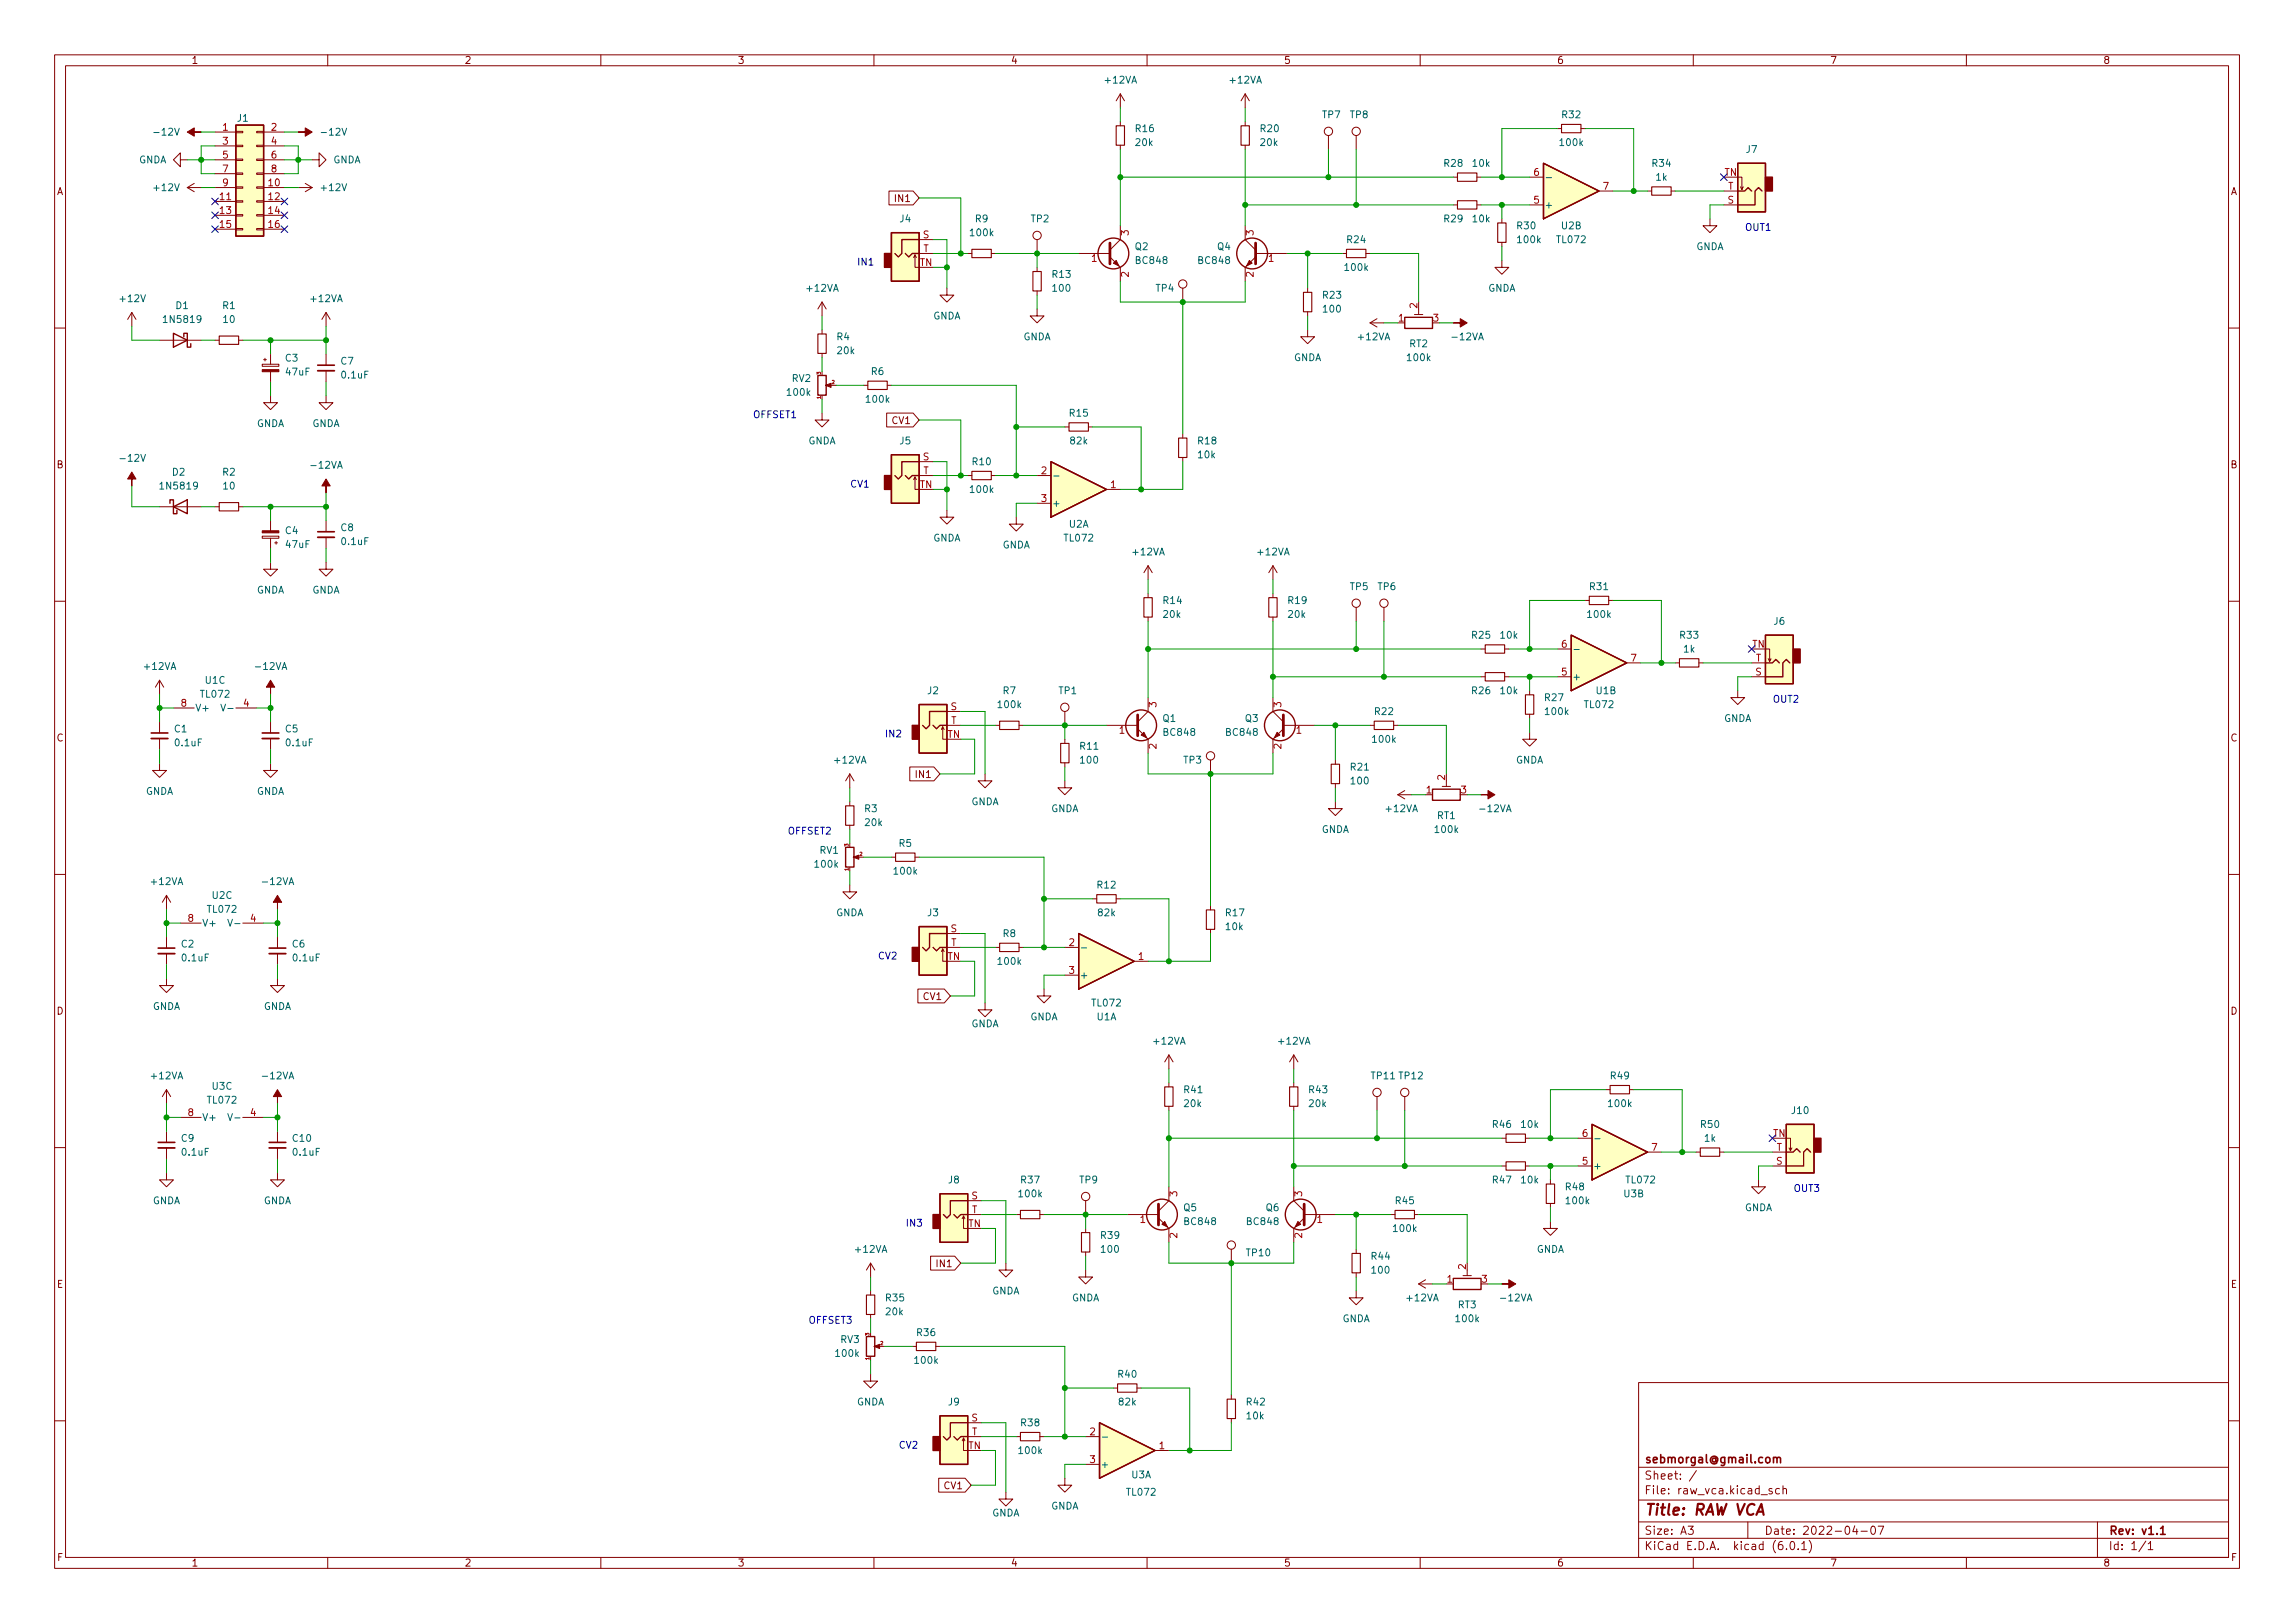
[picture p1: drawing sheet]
<svg xmlns="http://www.w3.org/2000/svg" width="420mm" height="297mm" viewBox="0 0 420 297" stroke-linecap="round" stroke-linejoin="round" font-family="sans-serif">
<defs><g id="words">
<text font-size="2.8" fill="#840000" x="301" y="277.3">Title: RAW VCA</text>
<g font-size="2.1" fill="#840000">
<text x="301" y="267.8">sebmorgal@gmail.com</text>
<text x="301" y="273.5">File: raw_vca.kicad_sch</text>
<text x="301" y="270.8">Sheet: /</text>
<text x="301" y="280.9">Size: A3</text>
<text x="323" y="280.9">Date: 2022-04-07</text>
<text x="386" y="280.9">Rev: v1.1</text>
<text x="301" y="283.7">KiCad E.D.A. kicad (6.0.1)</text>
<text x="386" y="283.7">Id: 1/1</text>
</g>
<g font-size="1.8" fill="#840000">
<text x="35" y="11.7">1</text>
<text x="85" y="11.7">2</text>
<text x="135" y="11.7">3</text>
<text x="185" y="11.7">4</text>
<text x="235" y="11.7">5</text>
<text x="285" y="11.7">6</text>
<text x="335" y="11.7">7</text>
<text x="385" y="11.7">8</text>
<text x="10.3" y="35.7">A</text>
<text x="408.3" y="35.7">A</text>
<text x="164.1" y="37">IN1</text>
<text x="163.4" y="77.6">CV1</text>
<text x="10.3" y="85.7">B</text>
<text x="408.3" y="85.7">B</text>
<text x="10.3" y="135.7">C</text>
<text x="408.3" y="135.7">C</text>
<text x="167.9" y="142.4">IN1</text>
<text x="10.3" y="185.7">D</text>
<text x="169.1" y="183">CV1</text>
<text x="408.3" y="185.7">D</text>
<text x="171.7" y="231.9">IN1</text>
<text x="10.4" y="235.7">E</text>
<text x="408.4" y="235.7">E</text>
<text x="172.9" y="272.5">CV1</text>
<text x="10.4" y="285.7">F</text>
<text x="35" y="286.7">1</text>
<text x="85" y="286.7">2</text>
<text x="135" y="286.7">3</text>
<text x="185" y="286.7">4</text>
<text x="235" y="286.7">5</text>
<text x="285" y="286.7">6</text>
<text x="335" y="286.7">7</text>
<text x="385" y="286.7">8</text>
<text x="408.4" y="285.7">F</text>
</g>
<g font-size="1.8" fill="#006464">
<text x="202.4" y="15.3">+12VA</text>
<text x="225.2" y="15.3">+12VA</text>
<text x="43.5" y="22.3">J1</text>
<text x="242.1" y="21.6">TP7</text>
<text x="247.2" y="21.6">TP8</text>
<text x="286" y="21.6">R32</text>
<text x="25.4" y="29.9">GNDA</text>
<text x="28.5" y="24.8">-12V</text>
<text x="59.2" y="24.8">-12V</text>
<text x="60.9" y="29.9">GNDA</text>
<text x="207.9" y="24.2">R16</text>
<text x="208" y="26.7">20k</text>
<text x="230.8" y="24.2">R20</text>
<text x="230.8" y="26.7">20k</text>
<text x="285.7" y="26.7">100k</text>
<text x="319.7" y="28">J7</text>
<text x="28.3" y="35">+12V</text>
<text x="58.9" y="35">+12V</text>
<text x="264.4" y="30.5">R28</text>
<text x="269.7" y="30.5">10k</text>
<text x="302.5" y="30.5">R34</text>
<text x="303.2" y="33.1">1k</text>
<text x="164.8" y="40.7">J4</text>
<text x="178.6" y="40.7">R9</text>
<text x="188.8" y="40.7">TP2</text>
<text x="264.4" y="40.7">R29</text>
<text x="269.7" y="40.7">10k</text>
<text x="277.8" y="41.9">R30</text>
<text x="282.7" y="38.1">+</text>
<text x="285.9" y="41.9">U2B</text>
<text x="177.7" y="43.2">100k</text>
<text x="207.8" y="45.8">Q2</text>
<text x="222.9" y="45.8">Q4</text>
<text x="246.7" y="44.5">R24</text>
<text x="277.9" y="44.5">100k</text>
<text x="285.1" y="44.5">TL072</text>
<text x="310.5" y="45.8">GNDA</text>
<text x="147.8" y="53.4">+12VA</text>
<text x="192.7" y="50.8">R13</text>
<text x="192.8" y="53.4">100</text>
<text x="208.1" y="48.3">BC848</text>
<text x="211.6" y="53.4">TP4</text>
<text x="219.5" y="48.3">BC848</text>
<text x="246.3" y="49.6">100k</text>
<text x="272.4" y="53.4">GNDA</text>
<text x="22.1" y="55.3">+12V</text>
<text x="30.2" y="59.1">1N5819</text>
<text x="32.2" y="56.6">D1</text>
<text x="40.8" y="56.6">R1</text>
<text x="40.9" y="59.1">10</text>
<text x="57" y="55.3">+12VA</text>
<text x="170.8" y="58.5">GNDA</text>
<text x="242.2" y="54.6">R23</text>
<text x="242.4" y="57.2">100</text>
<text x="153.2" y="62.3">R4</text>
<text x="153.4" y="64.8">20k</text>
<text x="187.3" y="62.3">GNDA</text>
<text x="248.7" y="62.3">+12VA</text>
<text x="258" y="63.5">RT2</text>
<text x="266.1" y="62.3">-12VA</text>
<text x="52.3" y="66.2">C3</text>
<text x="52.4" y="68.7">47uF</text>
<text x="62.4" y="66.7">C7</text>
<text x="62.6" y="69.3">0.1uF</text>
<text x="145" y="69.9">RV2</text>
<text x="159.5" y="68.6">R6</text>
<text x="236.8" y="66.1">GNDA</text>
<text x="257.7" y="66.1">100k</text>
<text x="144.2" y="72.4">100k</text>
<text x="158.7" y="73.7">100k</text>
<text x="195.9" y="76.2">R15</text>
<text x="46.9" y="78.1">GNDA</text>
<text x="57.1" y="78.1">GNDA</text>
<text x="147.9" y="81.3">GNDA</text>
<text x="164.8" y="81.3">J5</text>
<text x="196" y="81.3">82k</text>
<text x="219.4" y="81.3">R18</text>
<text x="219.4" y="83.9">10k</text>
<text x="22.3" y="84.5">-12V</text>
<text x="29.6" y="89.6">1N5819</text>
<text x="31.6" y="87">D2</text>
<text x="40.8" y="87">R2</text>
<text x="40.9" y="89.6">10</text>
<text x="57.2" y="85.8">-12VA</text>
<text x="178.1" y="85.1">R10</text>
<text x="177.7" y="90.2">100k</text>
<text x="192.5" y="92.7">+</text>
<text x="52.3" y="97.7">C4</text>
<text x="52.4" y="100.3">47uF</text>
<text x="62.4" y="97.2">C8</text>
<text x="62.6" y="99.7">0.1uF</text>
<text x="170.8" y="99.1">GNDA</text>
<text x="183.5" y="100.4">GNDA</text>
<text x="194.9" y="99.1">TL072</text>
<text x="195.7" y="96.6">U2A</text>
<text x="207.5" y="101.6">+12VA</text>
<text x="230.3" y="101.6">+12VA</text>
<text x="247.2" y="108">TP5</text>
<text x="252.3" y="108">TP6</text>
<text x="291.1" y="108">R31</text>
<text x="46.9" y="108.6">GNDA</text>
<text x="57.1" y="108.6">GNDA</text>
<text x="213" y="110.5">R14</text>
<text x="213.1" y="113.1">20k</text>
<text x="235.9" y="110.5">R19</text>
<text x="235.9" y="113.1">20k</text>
<text x="290.8" y="113.1">100k</text>
<text x="269.5" y="116.9">R25</text>
<text x="274.7" y="116.9">10k</text>
<text x="307.6" y="116.9">R33</text>
<text x="308.3" y="119.4">1k</text>
<text x="324.8" y="114.3">J6</text>
<text x="26.5" y="122.6">+12VA</text>
<text x="37.6" y="125.1">U1C</text>
<text x="47" y="122.6">-12VA</text>
<text x="287.8" y="124.5">+</text>
<text x="35.7" y="130.2">V+</text>
<text x="36.8" y="127.7">TL072</text>
<text x="169.8" y="127">J2</text>
<text x="182.8" y="129.6">100k</text>
<text x="183.7" y="127">R7</text>
<text x="193.9" y="127">TP1</text>
<text x="251.7" y="130.8">R22</text>
<text x="269.5" y="127">R26</text>
<text x="274.7" y="127">10k</text>
<text x="282.9" y="128.3">R27</text>
<text x="283" y="130.8">100k</text>
<text x="290.2" y="129.6">TL072</text>
<text x="292.2" y="127">U1B</text>
<text x="31.9" y="134">C1</text>
<text x="32.2" y="136.6">0.1uF</text>
<text x="52.3" y="134">C5</text>
<text x="52.5" y="136.6">0.1uF</text>
<text x="197.8" y="137.2">R11</text>
<text x="212.9" y="132.1">Q1</text>
<text x="213.1" y="134.7">BC848</text>
<text x="224.6" y="134.7">BC848</text>
<text x="228" y="132.1">Q3</text>
<text x="251.4" y="135.9">100k</text>
<text x="315.5" y="132.1">GNDA</text>
<text x="152.8" y="139.7">+12VA</text>
<text x="197.9" y="139.7">100</text>
<text x="216.7" y="139.7">TP3</text>
<text x="247.3" y="141">R21</text>
<text x="247.4" y="143.5">100</text>
<text x="277.4" y="139.7">GNDA</text>
<text x="26.6" y="145.5">GNDA</text>
<text x="46.9" y="145.5">GNDA</text>
<text x="158.3" y="148.6">R3</text>
<text x="177.7" y="147.4">GNDA</text>
<text x="192.3" y="148.6">GNDA</text>
<text x="253.8" y="148.6">+12VA</text>
<text x="263.1" y="149.9">RT1</text>
<text x="271.2" y="148.6">-12VA</text>
<text x="158.4" y="151.2">20k</text>
<text x="164.6" y="155">R5</text>
<text x="241.9" y="152.4">GNDA</text>
<text x="262.8" y="152.4">100k</text>
<text x="27.8" y="162">+12VA</text>
<text x="48.3" y="162">-12VA</text>
<text x="149.3" y="158.8">100k</text>
<text x="150.1" y="156.2">RV1</text>
<text x="163.8" y="160.1">100k</text>
<text x="38.1" y="167">TL072</text>
<text x="38.9" y="164.5">U2C</text>
<text x="153" y="167.7">GNDA</text>
<text x="169.8" y="167.7">J3</text>
<text x="200.9" y="162.6">R12</text>
<text x="201.1" y="167.7">82k</text>
<text x="224.5" y="167.7">R17</text>
<text x="33.2" y="173.4">C2</text>
<text x="37" y="169.6">V+</text>
<text x="53.5" y="173.4">C6</text>
<text x="183.7" y="171.5">R8</text>
<text x="224.5" y="170.2">10k</text>
<text x="33.4" y="175.9">0.1uF</text>
<text x="53.7" y="175.9">0.1uF</text>
<text x="182.8" y="176.6">100k</text>
<text x="197.6" y="179.1">+</text>
<text x="27.9" y="184.8">GNDA</text>
<text x="48.2" y="184.8">GNDA</text>
<text x="200" y="184.2">TL072</text>
<text x="177.7" y="188">GNDA</text>
<text x="188.5" y="186.7">GNDA</text>
<text x="200.8" y="186.7">U1A</text>
<text x="211.3" y="191.2">+12VA</text>
<text x="234.1" y="191.2">+12VA</text>
<text x="27.8" y="197.5">+12VA</text>
<text x="48.3" y="197.5">-12VA</text>
<text x="251.1" y="197.5">TP11 TP12</text>
<text x="294.9" y="197.5">R49</text>
<text x="38.1" y="202">TL072</text>
<text x="38.9" y="199.4">U3C</text>
<text x="216.8" y="200.1">R41</text>
<text x="216.9" y="202.6">20k</text>
<text x="239.7" y="200.1">R43</text>
<text x="239.7" y="202.6">20k</text>
<text x="294.6" y="202.6">100k</text>
<text x="328.1" y="203.9">J10</text>
<text x="33.2" y="209">C9</text>
<text x="37" y="205.1">V+</text>
<text x="53.6" y="209">C10</text>
<text x="273.3" y="206.4">R46</text>
<text x="278.6" y="206.4">10k</text>
<text x="311.4" y="206.4">R50</text>
<text x="312.1" y="209">1k</text>
<text x="33.4" y="211.5">0.1uF</text>
<text x="53.7" y="211.5">0.1uF</text>
<text x="291.6" y="214">+</text>
<text x="27.9" y="220.4">GNDA</text>
<text x="48.2" y="220.4">GNDA</text>
<text x="173.6" y="216.6">J8</text>
<text x="186.6" y="219.1">100k</text>
<text x="187" y="216.6">R37</text>
<text x="197.7" y="216.6">TP9</text>
<text x="216.7" y="221.7">Q5</text>
<text x="231.8" y="221.7">Q6</text>
<text x="255.6" y="220.4">R45</text>
<text x="273.3" y="216.6">R47</text>
<text x="278.6" y="216.6">10k</text>
<text x="286.7" y="217.8">R48</text>
<text x="286.8" y="220.4">100k</text>
<text x="297.3" y="219.1">U3B</text>
<text x="297.8" y="216.6">TL072</text>
<text x="319.3" y="221.7">GNDA</text>
<text x="201.6" y="226.7">R39</text>
<text x="216.9" y="224.2">BC848</text>
<text x="228.4" y="224.2">BC848</text>
<text x="255.2" y="225.5">100k</text>
<text x="156.7" y="229.3">+12VA</text>
<text x="201.7" y="229.3">100</text>
<text x="228.3" y="229.9">TP10</text>
<text x="251.1" y="230.5">R44</text>
<text x="251.2" y="233.1">100</text>
<text x="281.2" y="229.3">GNDA</text>
<text x="162.2" y="238.2">R35</text>
<text x="181.5" y="236.9">GNDA</text>
<text x="196.2" y="238.2">GNDA</text>
<text x="257.6" y="238.2">+12VA</text>
<text x="266.9" y="239.4">RT3</text>
<text x="275" y="238.2">-12VA</text>
<text x="153.9" y="245.8">RV3</text>
<text x="162.3" y="240.7">20k</text>
<text x="167.9" y="244.5">R36</text>
<text x="245.7" y="242">GNDA</text>
<text x="266.6" y="242">100k</text>
<text x="153.1" y="248.3">100k</text>
<text x="167.6" y="249.6">100k</text>
<text x="156.8" y="257.2">GNDA</text>
<text x="173.6" y="257.2">J9</text>
<text x="204.8" y="252.1">R40</text>
<text x="204.9" y="257.2">82k</text>
<text x="228.3" y="257.2">R42</text>
<text x="187" y="261">R38</text>
<text x="228.3" y="259.8">10k</text>
<text x="186.6" y="266.1">100k</text>
<text x="201.4" y="268.6">+</text>
<text x="206.4" y="273.7">TL072</text>
<text x="207.1" y="270.5">U3A</text>
<text x="181.5" y="277.5">GNDA</text>
<text x="192.3" y="276.3">GNDA</text>
</g>
<g font-size="1.8" fill="#a90000">
<text x="40.8" y="23.9">1</text>
<text x="49.7" y="23.9">2</text>
<text x="40.8" y="26.5">3</text>
<text x="40.8" y="29">5</text>
<text x="49.7" y="26.5">4</text>
<text x="49.7" y="29">6</text>
<text x="40.8" y="31.5">7</text>
<text x="40.8" y="34.1">9</text>
<text x="49.2" y="34.1">10</text>
<text x="49.7" y="31.5">8</text>
<text x="280.8" y="32.2">6</text>
<text x="293.5" y="34.7">7</text>
<text x="315.7" y="32.2">TN</text>
<text x="316.3" y="34.7">T</text>
<text x="40.3" y="36.6">11</text>
<text x="40.3" y="39.2">13</text>
<text x="40.3" y="41.7">15</text>
<text x="49.2" y="36.6">12</text>
<text x="49.2" y="39.2">14</text>
<text x="49.2" y="41.7">16</text>
<text x="280.8" y="37.2">5</text>
<text x="316.3" y="37.2">S</text>
<text x="169" y="43.6">S</text>
<text x="169" y="46.1">T</text>
<text x="199.9" y="47.9">1</text>
<text x="206.6" y="43.1" transform="rotate(-90 206.6 43.1)">3</text>
<text x="229.5" y="43.1" transform="rotate(-90 229.5 43.1)">3</text>
<text x="232.2" y="47.9">1</text>
<text x="168.4" y="48.7">TN</text>
<text x="206.6" y="50.7" transform="rotate(-90 206.6 50.7)">2</text>
<text x="229.5" y="50.7" transform="rotate(-90 229.5 50.7)">2</text>
<text x="256" y="58.8">1</text>
<text x="259.5" y="56.4" transform="rotate(-90 259.5 56.4)">2</text>
<text x="262.4" y="58.8">3</text>
<text x="168.4" y="89.3">TN</text>
<text x="169" y="84.2">S</text>
<text x="169" y="86.8">T</text>
<text x="190.6" y="86.8">2</text>
<text x="203.3" y="89.3">1</text>
<text x="190.6" y="91.9">3</text>
<text x="285.9" y="118.5">6</text>
<text x="320.8" y="118.5">TN</text>
<text x="285.9" y="123.6">5</text>
<text x="298.6" y="121.1">7</text>
<text x="321.4" y="123.6">S</text>
<text x="321.4" y="121.1">T</text>
<text x="33.2" y="129.3">8</text>
<text x="44.6" y="129.3">4</text>
<text x="174" y="130">S</text>
<text x="211.7" y="129.4" transform="rotate(-90 211.7 129.4)">3</text>
<text x="234.6" y="129.4" transform="rotate(-90 234.6 129.4)">3</text>
<text x="173.4" y="135">TN</text>
<text x="174.1" y="132.5">T</text>
<text x="204.9" y="134.3">1</text>
<text x="211.7" y="137.1" transform="rotate(-90 211.7 137.1)">2</text>
<text x="234.6" y="137.1" transform="rotate(-90 234.6 137.1)">2</text>
<text x="237.3" y="134.3">1</text>
<text x="264.5" y="142.8" transform="rotate(-90 264.5 142.8)">2</text>
<text x="261.1" y="145.2">1</text>
<text x="267.5" y="145.2">3</text>
<text x="34.4" y="168.7">8</text>
<text x="45.9" y="168.7">4</text>
<text x="174" y="170.6">S</text>
<text x="174.1" y="173.1">T</text>
<text x="195.7" y="173.1">2</text>
<text x="173.4" y="175.7">TN</text>
<text x="195.7" y="178.2">3</text>
<text x="208.4" y="175.7">1</text>
<text x="34.4" y="204.3">8</text>
<text x="45.9" y="204.3">4</text>
<text x="289.7" y="208.1">6</text>
<text x="324.6" y="208.1">TN</text>
<text x="289.7" y="213.1">5</text>
<text x="302.4" y="210.6">7</text>
<text x="325.2" y="213.1">S</text>
<text x="325.2" y="210.6">T</text>
<text x="177.8" y="219.5">S</text>
<text x="215.5" y="219" transform="rotate(-90 215.5 219)">3</text>
<text x="238.4" y="219" transform="rotate(-90 238.4 219)">3</text>
<text x="177.3" y="224.6">TN</text>
<text x="177.9" y="222">T</text>
<text x="208.7" y="223.8">1</text>
<text x="215.5" y="226.6" transform="rotate(-90 215.5 226.6)">2</text>
<text x="238.4" y="226.6" transform="rotate(-90 238.4 226.6)">2</text>
<text x="241.1" y="223.8">1</text>
<text x="268.4" y="232.3" transform="rotate(-90 268.4 232.3)">2</text>
<text x="264.9" y="234.7">1</text>
<text x="271.3" y="234.7">3</text>
<text x="177.8" y="260.1">S</text>
<text x="177.9" y="262.7">T</text>
<text x="199.5" y="262.7">2</text>
<text x="177.3" y="265.2">TN</text>
<text x="199.5" y="267.8">3</text>
<text x="212.2" y="265.2">1</text>
</g>
<g font-size="1.8" fill="#0000c2">
<text x="319.4" y="42.2">OUT1</text>
<text x="156.8" y="48.6">IN1</text>
<text x="137.8" y="76.5">OFFSET1</text>
<text x="155.6" y="89.2">CV1</text>
<text x="324.5" y="128.6">OUT2</text>
<text x="161.9" y="134.9">IN2</text>
<text x="144.1" y="152.7">OFFSET2</text>
<text x="160.7" y="175.6">CV2</text>
<text x="328.3" y="218.1">OUT3</text>
<text x="165.7" y="224.5">IN3</text>
<text x="148" y="242.3">OFFSET3</text>
<text x="164.5" y="265.1">CV2</text>
</g>
<g font-size=".9" fill="#a90000">
<text x="150.2" y="68.5" transform="rotate(-90 150.2 68.5)">3</text>
<text x="152.3" y="70.3">2</text>
<text x="150.2" y="73" transform="rotate(-90 150.2 73)">1</text>
<text x="155.3" y="154.9" transform="rotate(-90 155.3 154.9)">3</text>
<text x="155.3" y="159.4" transform="rotate(-90 155.3 159.4)">1</text>
<text x="157.4" y="156.6">2</text>
<text x="159.1" y="244.4" transform="rotate(-90 159.1 244.4)">3</text>
<text x="159.1" y="248.9" transform="rotate(-90 159.1 248.9)">1</text>
<text x="161.2" y="246.2">2</text>
</g>
</g></defs>
<g fill="none" stroke="#840000" stroke-width=".18">
<path d="M10 10h400v277h-400zM12 12h396v273h-396zM60 10v2M110 10v2M160 10v2M205.1 17.2v2.5M205.1 17.2l-.8 1.3M205.1 17.2l.8 1.3M210 10v2M228 17.2v2.5M228 17.2l-.8 1.3M228 17.2l.7 1.3"/>
<path d="M260 10v2M310 10v2M360 10v2M33 29.2v-1.2l-1.3 1.2 1.3 1.3v-1.3h1.3M34.3 34.3l1.3 .8M34.3 34.3h2.5M35.6 33.6l-1.3 .7M39.4 34.3h3.8M39.4 24.2h3.8M39.4 36.9h3.8M39.4 39.4h3.8M39.4 26.7h3.8"/>
<path d="M39.4 29.2h3.8M39.4 31.8h3.8M43.2 39.3h1.2v.2h-1.2zM43.2 36.7h1.2v.3h-1.2zM43.2 34.2h1.2v.3h-1.2zM43.2 31.7h1.2v.2h-1.2zM43.2 29.1h1.2v.3h-1.2zM43.2 26.6h1.2v.2h-1.2zM43.2 24h1.2v.3h-1.2zM47 39.3h1.3v.2h-1.3zM47 36.7h1.3v.3h-1.3zM47 34.2h1.3v.3h-1.3z"/>
<path d="M47 31.7h1.3v.2h-1.3zM47 29.1h1.3v.3h-1.3zM47 26.6h1.3v.2h-1.3zM47 24h1.3v.3h-1.3zM48.3 34.3h3.8M48.3 24.2h3.8M48.3 36.9h3.8M48.3 39.4h3.8M48.3 26.7h3.8M48.3 29.2h3.8M48.3 31.8h3.8M54.6 34.3h2.5"/>
<path d="M55.9 33.6l1.2 .7M57.1 29.2h1.3v-1.2l1.3 1.2-1.3 1.3v-1.3M57.1 34.3l-1.2 .8M162.7 35h4.5l1.1 1.2-1.1 1.3h-4.5zM205.1 22.3v.7M205.1 26.6v.7M228 22.3v.7M228 26.6v.7M243.2 24.8v2.5M248.3 24.8v2.5M266.1 37.5h.7M266.1 32.4h.7"/>
<path d="M270.4 37.5h.7M270.4 32.4h.7M280 37.5h2.6M280 32.4h2.6M285.1 23.5h.8M289.4 23.5h.8M292.7 35h2.6M301.6 35h.8M305.9 35h.8M315.6 37.5h2.5M315.6 35h2.5M318.1 32.4h.8v2.3l.3-.5"/>
<path d="M318.6 34.2l.3 .5M24.1 57.2l-.7 1.3M24.1 57.2v2.5M24.1 57.2l.8 1.3M39.4 41.9h3.8M43.2 41.8h1.2v.3h-1.2zM47 41.8h1.3v.3h-1.3zM48.3 41.9h3.8M59.7 57.2l-.8 1.3M59.7 57.2v2.5M59.7 57.2l.8 1.3M150.5 55.3v2.5"/>
<path d="M150.5 55.3l-.8 1.3M150.5 55.3l.8 1.3M167.3 47.2l.2-.6v2.3h.8M167.5 46.6l.3 .6M168.3 43.9h2.5M168.3 46.4h2.5M173.4 52.7v1.3h1.2l-1.2 1.3-1.3-1.3h1.3M177.2 46.4h.7M181.5 46.4h.7M189.9 56.6v1.2h1.2l-1.2 1.3-1.3-1.3h1.3M189.9 43.9v2.5M189.9 48.9v.8"/>
<path d="M189.9 53.2v.8M197.5 46.4h5.7M203.2 47l1.9 1.9v2.6M205.1 41.3v2.6l-1.9 1.9M216.5 52.7v2.6M228 41.3v2.6l1.9 1.9M229.9 47l-1.9 1.9v2.6M229.9 46.4h5.7M239.4 52.7v.8M239.4 57.1v.7M245.7 46.4h.8M250.1 46.4h.7"/>
<path d="M250.8 59.1l1.3 .8M250.8 59.1h2.6M252.1 58.3l-1.3 .8M259 57.6h1.5M259.7 56.6v1M275 47.7v1.2h1.2l-1.2 1.3-1.3-1.3h1.3M275 40v.8M275 44.4v.7M313.1 40v1.3h1.2l-1.2 1.3-1.3-1.3h1.3M10 60h2M29.2 62.3h7.6M39.4 62.3h.7"/>
<path d="M43.7 62.3h.7M48 66.7h3.1v.3h-3.1zM48.3 65.8h.5M48.5 65.6v.5M49.5 72.4v1.3h1.3l-1.3 1.3-1.2-1.3h1.2M49.5 64.8v1.9M49.5 68v1.9M59.7 72.4v1.3h1.3l-1.3 1.3-1.3-1.3h1.3M59.7 64.8v2M59.7 67.9v2M150.5 75.6v1.3h1.3l-1.3 1.2-1.3-1.2h1.3M150.5 60.4v.7"/>
<path d="M150.5 64.7v.7M158.1 70.5h.8M162.3 75.6h4.9l1.1 1.3-1.1 1.2h-4.9zM162.4 70.5h.8M194.9 78.1h.8M199.3 78.1h.7M216.5 79.4v.8M239.4 60.4v1.2h1.3l-1.3 1.3-1.3-1.3h1.3M408 60h2M29.2 92.7h7.6M39.4 92.7h.7M43.7 92.7h.7"/>
<path d="M48 98.1h3.1v.4h-3.1zM49.5 95.3v1.8M49.5 98.5v1.9M50.3 99.4h.5M50.5 99.1v.5M59.7 95.3v2M59.7 98.3v2.1M167.3 87.8l.2-.5v2.3h.8M167.5 87.3l.3 .5M168.3 84.5h2.5M168.3 87h2.5M173.4 93.4v1.3h1.2l-1.2 1.2-1.3-1.2h1.3"/>
<path d="M177.2 87h.7M181.5 87h.7M186.1 94.7v1.2h1.2l-1.2 1.3-1.3-1.3h1.3M189.9 87h2.5M189.9 92.1h2.5M202.6 89.6h2.5M216.5 83.7v.8M10 110h2M49.5 102.9v1.3h1.3l-1.3 1.2-1.2-1.2h1.2M59.7 102.9v1.3h1.3l-1.3 1.2-1.3-1.2h1.3M210.2 103.5v2.6M210.2 108.6v.8"/>
<path d="M210.2 112.9v.8M210.2 103.5l-.8 1.3M210.2 103.5l.7 1.3M233 103.5v2.6M233 108.6v.8M233 112.9v.8M233 103.5l-.7 1.3M233 103.5l.8 1.3M248.3 111.2v2.5M253.4 111.2v2.5M271.1 118.8h.8M275.5 118.8h.7"/>
<path d="M285.1 118.8h2.6M290.2 109.9h.8M294.5 109.9h.8M323.2 118.8h.8v2.3l.2-.5M408 110h2M29.2 139.7v1.3h1.3l-1.3 1.3-1.3-1.3h1.3M29.2 124.5v2.5M29.2 132.1v2M29.2 135.2v2M29.2 124.5l-.8 1.3M29.2 124.5l.8 1.3M31.7 129.6h3.9"/>
<path d="M43.2 129.6h3.8M49.5 139.7v1.3h1.3l-1.3 1.3-1.2-1.3h1.2M49.5 132.1v2M49.5 135.2v2M172.3 133.5l.3-.5v2.3h.8M172.6 133l.2 .5M173.4 130.2h2.5M173.4 132.8h2.5M182.2 132.8h.8M186.6 132.8h.7M194.9 130.2v2.6M194.9 135.3v.8"/>
<path d="M194.9 139.6v.8M202.6 132.8h5.7M208.3 133.4l1.9 1.9v2.5M210.2 127.7v2.5l-1.9 1.9M221.6 139.1v2.5M233 127.7v2.5l1.9 1.9M234.9 133.4l-1.9 1.9v2.5M234.9 132.8h5.8M244.5 139.1v.8M250.8 132.8h.8M255.1 132.8h.8M271.1 123.9h.8"/>
<path d="M275.5 123.9h.7M280 134v1.3h1.3l-1.3 1.3-1.2-1.3h1.2M280 126.4v.8M280 130.7v.8M285.1 123.9h2.6M297.8 121.3h2.6M306.7 121.3h.8M311 121.3h.8M318.1 126.4v1.3h1.3l-1.3 1.2-1.2-1.2h1.2M320.7 123.9h2.5M320.7 121.3h2.5M323.7 120.6l.3 .5"/>
<path d="M155.6 141.6l-.8 1.3M155.6 141.6v2.6M155.6 146.7v.8M155.6 151v.8M155.6 141.6l.7 1.3M163.2 156.9h.8M166.6 140.4h4.4l1.1 1.2-1.1 1.3h-4.4zM167.5 156.9h.8M180.3 141.6v1.3h1.3l-1.3 1.3-1.2-1.3h1.2M194.9 142.9v1.3h1.3l-1.3 1.3-1.2-1.3h1.2M244.5 146.7v1.3h1.2l-1.2 1.3-1.3-1.3h1.3M244.5 143.4v.8"/>
<path d="M255.9 145.5l1.3 .7M255.9 145.5h2.5M257.2 144.7l-1.3 .8M264 143.9h1.6M264.8 142.9v1M10 160h2M30.5 179.1v1.3h1.2l-1.2 1.2-1.3-1.2h1.3M30.5 163.9v2.5M30.5 171.5v2M30.5 174.5v2.1M30.5 163.9l-.8 1.2M30.5 163.9l.7 1.2"/>
<path d="M33 168.9h3.8M44.4 168.9h3.9M50.8 179.1v1.3h1.3l-1.3 1.2-1.3-1.2h1.3M50.8 171.5v2M50.8 174.5v2.1M155.6 162v1.2h1.2l-1.2 1.3-1.3-1.3h1.3M172.3 174.2l.3-.6v2.3h.8M172.6 173.6l.2 .6M173.4 173.4h2.5M173.4 170.9h2.5M182.2 173.4h.8M186.6 173.4h.7"/>
<path d="M194.9 173.4h2.6M194.9 178.5h2.6M200 164.5h.8M204.3 164.5h.8M207.6 175.9h2.6M221.6 165.8v.7M221.6 170.1v.8M408 160h2M30.5 199.4l-.8 1.3M30.5 199.4v2.6M30.5 199.4l.7 1.3M168 181h4.9l1.1 1.3-1.1 1.3h-4.9z"/>
<path d="M180.3 183.6v1.2h1.3l-1.3 1.3-1.2-1.3h1.2M191.1 181v1.3h1.3l-1.3 1.3-1.2-1.3h1.2M214 193.1l-.8 1.2M214 193.1v2.5M214 198.2v.7M214 193.1l.8 1.2M236.9 193.1l-.8 1.2M236.9 193.1v2.5M236.9 198.2v.7M236.9 193.1l.7 1.2M294 199.4h.8M298.3 199.4h.8"/>
<path d="M10 210h2M30.5 214.7v1.2h1.2l-1.2 1.3-1.3-1.3h1.3M30.5 207v2.1M30.5 210.1v2M33 204.5h3.8M44.4 204.5h3.9M50.8 214.7v1.2h1.3l-1.3 1.3-1.3-1.3h1.3M50.8 207v2.1M50.8 210.1v2M177.2 219.7h2.5M198.8 219.7v2.6M214 202.5v.7"/>
<path d="M214 217.2v2.5l-1.9 2M236.9 202.5v.7M236.9 217.2v2.5l1.9 2M252.1 200.7v2.5M257.2 200.7v2.5M275 213.4h.7M275 208.3h.7M279.3 213.4h.7M279.3 208.3h.7M283.8 215.9v.8M288.9 213.4h2.6M288.9 208.3h2.6"/>
<path d="M301.6 210.9h2.6M310.5 210.9h.8M314.8 210.9h.8M321.9 215.9v1.3h1.3l-1.3 1.3-1.2-1.3h1.2M324.5 213.4h2.5M324.5 210.9h2.5M327 208.3h.8v2.3l.2-.5M327.5 210.1l.3 .5M408 210h2M159.4 231.2v2.5M159.4 236.3v.7M159.4 231.2l-.8 1.2"/>
<path d="M159.4 231.2l.7 1.2M170.4 229.9h4.4l1.1 1.3-1.1 1.2h-4.4zM176.1 223l.3-.5v2.3h.8M176.4 222.5l.3 .5M177.2 222.3h2.5M184.1 231.2v1.2h1.3l-1.3 1.3-1.2-1.3h1.2M186.1 222.3h.7M190.4 222.3h.7M198.8 232.4v1.3h1.2l-1.2 1.3-1.3-1.3h1.3M198.8 224.8v.8M198.8 229.1v.8M206.4 222.3h5.7"/>
<path d="M212.1 222.9l1.9 1.9v2.6M225.4 228.6v2.6M238.8 222.9l-1.9 1.9v2.6M238.8 222.3h5.7M248.3 236.3v1.2h1.3l-1.3 1.3-1.3-1.3h1.3M248.3 228.6v.8M248.3 233v.7M254.6 222.3h.8M259 222.3h.7M259.7 235l1.3 .7M259.7 235h2.6M261 234.2l-1.3 .8"/>
<path d="M267.8 233.5h1.6M268.6 232.4v1.1M283.8 223.6v1.2h1.3l-1.3 1.3-1.2-1.3h1.2M283.8 220.3v.7M159.4 251.5v1.3h1.3l-1.3 1.2-1.3-1.2h1.3M159.4 240.6v.7M167 246.4h.8M171.3 246.4h.8M203.8 254h.8M208.2 254h.7M225.4 255.3v.8M225.4 259.6v.8"/>
<path d="M300 253h108v32h-108zM10 260h2M171.9 270.5h4.8l1.1 1.3-1.1 1.3h-4.8zM176.1 263.7l.3-.5v2.3h.8M176.4 263.2l.3 .5M177.2 262.9h2.5M177.2 260.4h2.5M184.1 273.1v1.3h1.3l-1.3 1.2-1.2-1.2h1.2M186.1 262.9h.7M190.4 262.9h.7M194.9 270.5v1.3h1.3l-1.3 1.3-1.2-1.3h1.2M198.8 262.9h2.5"/>
<path d="M198.8 268h2.5M211.5 265.5h2.5M300 278.5h108M300 274.5h108M300 268.5h108M309.1 279.3h.9l-.5 .6 .4 .1v.7l-.2 .1h-.4l-.2-.1M310.6 269.1l-1.3 2M320 278.5v3M324.4 272.5l-.3-.1-.3 .2 .1 .2 .5 .2v.3h-.6M325.8 272.5l-.4-.1-.3 .3v.4l.1 .2h.6M326.4 272.6l.2-.2 .4 .1 .1 .9M326.4 271.9v1.5"/>
<path d="M339.6 279.2l-.4 1.1h.9M339.9 279.8v1M342.7 279.4l.2-.1a.8 .8 0 0 1 .5 .8 .8 .8 0 0 1-.5 .7 1 1 0 0 1-.2-1.4zM343.8 279.3h1.1l-.7 1.5M384 278.5v6.5M408 260h2M60 285v2M110 285v2M160 285v2M210 285v2M260 285v2M300 281.5h108"/>
<path d="M310 285v2M327.1 283.5v.1M327.9 282.2l.2-.1a.8 .8 0 0 1 .5 .8 .8 .8 0 0 1-.5 .7 1 1 0 0 1-.2-1.4zM329.2 283.5v.1M329.9 282.5l.4-.4v1.5M329.9 283.6h.8M331.2 281.9a1.72 1.72 0 0 1 0 2.3M340.7 280.2h1.2M360 285v2M392.9 282l-1.3 2M393.3 282.5l.4-.4v1.5M393.3 283.6h.8"/>
<circle cx="243.2" cy="24" r=".76"/>
<circle cx="248.3" cy="24" r=".76"/>
<circle cx="189.9" cy="43.1" r=".76"/>
<circle cx="216.5" cy="52" r=".76"/>
<circle cx="248.3" cy="110.4" r=".76"/>
<circle cx="253.4" cy="110.4" r=".76"/>
<circle cx="194.9" cy="129.4" r=".76"/>
<circle cx="221.6" cy="138.3" r=".76"/>
<circle cx="252.1" cy="199.9" r=".76"/>
<circle cx="257.2" cy="199.9" r=".76"/>
<circle cx="198.8" cy="219" r=".76"/>
<circle cx="225.4" cy="227.9" r=".76"/>
</g>
<path d="M58.2 66.8h3M58.2 97.3h3M27.7 134.1h3M48 134.1h3.1M29 173.5h3M49.3 173.5h3M29 209.1h3M49.3 209.1h3M324.7 266.9l.2-.2 .4 .1v.9M325.3 266.9l.2-.2 .4 .1 .1 .9M395.5 279.7l.5-.4v1.5M395.5 280.8h.9" fill="none" stroke="#840000" stroke-width=".3"/>
<path d="M321.5 277.2l1-2 .4 2M321.8 276.7h1" fill="none" stroke="#840000" stroke-width=".4"/>
<g fill="#840000" stroke="#840000" stroke-width=".18">
<path d="M54.6 24.2h1.3v-.8l1.2 .8-1.2 .7v-.7z"/>
<path d="M160 246.4l1-.4v.8z"/>
<path d="M271.1 145.5h1.3v-.8l1.3 .8-1.3 .7v-.7z"/>
<path d="M275 235h1.2v-.8l1.3 .8-1.3 .7v-.7z"/>
<path d="M50.8 199.4l.8 1.3h-.8v1.3v-1.3h-.8z"/>
<path d="M50.8 163.9l.8 1.2h-.8v1.3v-1.3h-.8z"/>
<path d="M151.1 70.5l1-.4v.8z"/>
<path d="M203.8 48.2l.5-.5 .6 1z"/>
<path d="M34.3 24.2l1.3-.8v.8h1.2h-1.2v.7z"/>
<path d="M212.7 224.1l.5-.5 .5 1z"/>
<path d="M237.6 223.6l.5 .5-1 .5z"/>
<path d="M156.2 156.9l1-.4v.8z"/>
<path d="M48 67.7h3.1v.3h-3.1z"/>
<path d="M59.7 87.7l.8 1.2h-.8v1.3v-1.3h-.8z"/>
<path d="M24.1 86.4l.8 1.3h-.8v1.2v-1.2h-.7z"/>
<path d="M48 97.1h3.1v.4h-3.1z"/>
<path d="M49.5 124.5l.8 1.3h-.8v1.2v-1.2h-.7z"/>
<path d="M208.9 134.5l.5-.5 .5 1z"/>
<path d="M233.8 134l.5 .5-1 .5z"/>
<path d="M228.7 47.7l.5 .5-1 .5z"/>
<path d="M266.1 59.1h1.2v-.8l1.3 .8-1.3 .8v-.8z"/>
</g>
<g fill="none" stroke="#840000" stroke-width=".2">
<path d="M204.3 23h1.6v3.6h-1.6zM227.2 23h1.5v3.6h-1.5zM266.8 36.7h3.6v1.6h-3.6zM266.8 31.7h3.6v1.5h-3.6zM285.9 22.8h3.5v1.5h-3.5zM302.4 34.2h3.5v1.5h-3.5zM177.9 45.6h3.6v1.6h-3.6zM189.1 49.7h1.5v3.5h-1.5zM238.6 53.5h1.6v3.6h-1.6zM246.5 45.6h3.6v1.6h-3.6zM274.2 40.8h1.5v3.6h-1.5zM40.1 61.5h3.6v1.5h-3.6z"/>
<path d="M149.7 61.1h1.6v3.6h-1.6zM158.9 69.8h3.5v1.5h-3.5zM195.7 77.4h3.6v1.5h-3.6zM40.1 92h3.6v1.5h-3.6zM177.9 86.3h3.6v1.5h-3.6zM215.8 80.2h1.5v3.5h-1.5zM209.4 109.4h1.5v3.5h-1.5zM232.3 109.4h1.5v3.5h-1.5zM271.9 118h3.6v1.5h-3.6zM291 109.1h3.5v1.6h-3.5zM183 132h3.6v1.5h-3.6zM194.2 136.1h1.5v3.5h-1.5z"/>
<path d="M243.7 139.9h1.5v3.5h-1.5zM251.6 132h3.5v1.5h-3.5zM271.9 123.1h3.6v1.5h-3.6zM279.3 127.2h1.5v3.5h-1.5zM307.5 120.6h3.5v1.5h-3.5zM154.8 147.5h1.5v3.5h-1.5zM164 156.1h3.5v1.5h-3.5zM183 172.6h3.6v1.6h-3.6zM200.8 163.7h3.5v1.6h-3.5zM220.9 166.5h1.5v3.6h-1.5zM213.2 198.9h1.6v3.6h-1.6zM236.1 198.9h1.5v3.6h-1.5z"/>
<path d="M294.8 198.7h3.5v1.5h-3.5zM275.7 212.6h3.6v1.6h-3.6zM275.7 207.6h3.6v1.5h-3.6zM283.1 216.7h1.5v3.6h-1.5zM311.3 210.1h3.5v1.5h-3.5zM158.6 237h1.5v3.6h-1.5zM186.8 221.5h3.6v1.5h-3.6zM198 225.6h1.5v3.5h-1.5zM247.5 229.4h1.5v3.6h-1.5zM255.4 221.5h3.6v1.5h-3.6zM167.8 245.7h3.5v1.5h-3.5zM204.6 253.3h3.6v1.5h-3.6z"/>
<path d="M224.7 256.1h1.5v3.5h-1.5zM186.8 262.2h3.6v1.5h-3.6z"/>
</g>
<g fill="none" stroke="#840000" stroke-width=".25">
<path d="M43.2 22.9h5.1v20.3h-5.1zM282.6 29.9l10.1 5.1-10.1 5zM318.1 29.9h5.1v8.9h-5.1zM318.1 35h1.3l.6-.7 .7 .7M322.6 35l-.7-.7-.6 .7v2.5h-3.2M163.2 42.6h5.1v8.9h-5.1zM165.7 46.4l.7 .6 .6-.6h1.3M168.3 43.9h-3.2v2.5l-.6 .6-.7-.6M257.2 58.1h5.1v2h-5.1zM31.7 61l2.6 1.3-2.6 1.2zM33.7 61.6v-.6h.6v2.5h.6v-.6M149.7 68.7h1.6v3.6h-1.6z"/>
<path d="M31.1 92.1v-.6h.6v2.5h.7v-.6M31.7 92.7l2.6-1.2v2.5zM163.2 83.2h5.1v8.9h-5.1zM165.7 87l.7 .7 .6-.7h1.3M168.3 84.5h-3.2v2.5l-.6 .7-.7-.7M192.4 84.5l10.2 5.1-10.2 5.1zM287.7 116.2l10.1 5.1-10.1 5.1zM323.2 116.2h5.1v8.9h-5.1zM168.3 128.9h5.1v8.9h-5.1zM170.8 132.8l.6 .6 .7-.6h1.3M173.4 130.2h-3.2v2.6l-.7 .6-.6-.6M323.2 121.3h1.3l.6-.6 .7 .6"/>
<path d="M327.7 121.3l-.7-.6-.6 .6v2.6h-3.2M154.8 155.1h1.5v3.6h-1.5zM262.3 144.4h5v2.1h-5zM168.3 169.6h5.1v8.9h-5.1zM170.8 173.4l.6 .6 .7-.6h1.3M173.4 170.9h-3.2v2.5l-.7 .6-.6-.6M197.5 170.9l10.1 5-10.1 5.1zM172.1 218.5h5.1v8.9h-5.1zM177.2 219.7h-3.2v2.6l-.6 .6-.7-.6M291.5 205.8l10.1 5.1-10.1 5zM327 205.8h5.1v8.9h-5.1zM327 210.9h1.3l.6-.7 .7 .7"/>
<path d="M331.5 210.9l-.7-.7-.6 .7v2.5h-3.2M174.6 222.3l.7 .6 .6-.6h1.3M266.1 234h5v2h-5zM158.6 244.6h1.5v3.6h-1.5zM172.1 259.1h5.1v8.9h-5.1zM174.6 262.9l.7 .7 .6-.7h1.3M177.2 260.4h-3.2v2.5l-.6 .7-.7-.7M201.3 260.4l10.2 5.1-10.2 5z"/>
<circle cx="203.8" cy="46.4" r="2.82"/>
<circle cx="229.2" cy="46.4" r="2.82"/>
<circle cx="208.9" cy="132.8" r="2.82"/>
<circle cx="234.3" cy="132.8" r="2.82"/>
<circle cx="212.7" cy="222.3" r="2.82"/>
<circle cx="238.1" cy="222.3" r="2.82"/>
</g>
<path d="M283.1 32.5h.9M192.9 87.1h1M288.2 118.9h.9M40.4 128.9l.5 1.3 .4-1.3M41.7 129.7h1M41.7 168.3l.4 1.2 .5-1.2M43 169h.9M198 173.5h1M41.7 203.8l.4 1.3 .5-1.3M43 204.6h.9M292 208.4h.9M201.8 263h1" fill="none" stroke="#006464" stroke-width=".18"/>
<g fill="#ffffc2" stroke="#ffffc2" stroke-width=".18">
<path d="M291.5 205.8l10.1 5.1-10.1 5z"/>
<path d="M163.2 42.6h5.1v8.9h-5.1z"/>
<path d="M318.1 29.9h5.1v8.9h-5.1z"/>
<path d="M327 205.8h5.1v8.9h-5.1z"/>
<path d="M201.3 260.4l10.2 5.1-10.2 5z"/>
<path d="M163.2 83.2h5.1v8.9h-5.1z"/>
<path d="M197.5 170.9l10.1 5-10.1 5.1z"/>
<path d="M43.2 22.9h5.1v20.3h-5.1z"/>
<path d="M168.3 169.6h5.1v8.9h-5.1z"/>
<path d="M192.4 84.5l10.2 5.1-10.2 5.1z"/>
<path d="M282.6 29.9l10.1 5.1-10.1 5z"/>
<path d="M172.1 259.1h5.1v8.9h-5.1z"/>
<path d="M172.1 218.5h5.1v8.9h-5.1z"/>
<path d="M168.3 128.9h5.1v8.9h-5.1z"/>
<path d="M287.7 116.2l10.1 5.1-10.1 5.1z"/>
<path d="M323.2 116.2h5.1v8.9h-5.1z"/>
</g>
<path d="M58.2 67.9h3M58.2 98.3h3M27.7 135.2h3M48 135.2h3.1M29 174.5h3M49.3 174.5h3M29 210.1h3M49.3 210.1h3" fill="none" stroke="#840000" stroke-width=".33"/>
<g fill="#840000" stroke="#840000" stroke-width=".25">
<path d="M161.9 46.4h1.3v2.5h-1.3z"/>
<path d="M323.2 32.4h1.3v2.6h-1.3z"/>
<path d="M332.1 208.3h1.3v2.6h-1.3z"/>
<path d="M161.9 87h1.3v2.6h-1.3z"/>
<path d="M167 173.4h1.3v2.5h-1.3z"/>
<path d="M170.8 262.9h1.3v2.6h-1.3z"/>
<path d="M170.8 222.3h1.3v2.5h-1.3z"/>
<path d="M167 132.8h1.3v2.5h-1.3z"/>
<path d="M328.3 118.8h1.3v2.5h-1.3z"/>
</g>
<path d="M203.2 44.5v3.8M229.9 44.5v3.8M208.3 130.8v3.9M234.9 130.8v3.9M212.1 220.4v3.8M238.8 220.4v3.8" fill="none" stroke="#840000" stroke-width=".51"/>
<g fill="none" stroke="#009600" stroke-width=".18">
<path d="M205.1 19.7v2.6M228 19.7v2.6M34.3 29.2h5.1M36.8 34.3h2.6M36.8 24.2h2.6M39.4 26.7h-2.6v5.1h2.6M52.1 26.7h2.5v5.1h-2.5M52.1 34.3h2.5M52.1 29.2h5M52.1 24.2h2.5M168.3 36.2h7.6v10.2M205.1 32.4h61"/>
<path d="M205.1 27.3v14M228 37.5h38.1M228 27.3v14M243.2 27.3v5.1M248.3 27.3v10.2M271.1 37.5h8.9M271.1 32.4h8.9M275 37.5v2.5M285.1 23.5h-10.1v8.9M290.2 23.5h8.9v11.5M295.3 35h6.3M306.7 35h8.9"/>
<path d="M315.6 37.5h-2.5v2.5M24.1 59.7v2.6h5.1M59.7 59.7v5.1M150.5 57.8v2.6M170.8 46.4h6.4M170.8 43.9h2.6v8.8M170.8 48.9h2.6M182.2 46.4h15.3M189.9 46.4v2.5M189.9 54v2.6M205.1 51.5v3.8h22.9v-3.8M216.5 55.3v24.1"/>
<path d="M235.6 46.4h10.1M239.4 46.4v6.3M239.4 57.8v2.6M250.8 46.4h8.9v8.9M253.4 59.1h2.5M263.5 59.1h2.6M275 45.1v2.6M36.8 62.3h2.6M44.4 62.3h15.3M49.5 62.3v2.5M49.5 69.9v2.5M59.7 69.9v2.5"/>
<path d="M150.5 65.4v2.6M150.5 73.1v2.5M153 70.5h5.1M163.2 70.5h22.9v16.5M168.3 76.9h7.6v10.1M186.1 78.1h8.8M200 78.1h8.9v11.5M24.1 88.9v3.8h5.1M36.8 92.7h2.6M44.4 92.7h15.3M49.5 92.7v2.6M59.7 90.2v5.1"/>
<path d="M170.8 84.5h2.6v8.9M170.8 89.6h2.6M170.8 87h6.4M182.2 87h7.7M189.9 92.1h-3.8v2.6M216.5 84.5v5.1h-11.4M49.5 100.4v2.5M59.7 100.4v2.5M210.2 106.1v2.5M210.2 113.7v14M210.2 118.8h60.9M233 106.1v2.5"/>
<path d="M233 113.7v14M248.3 113.7v5.1M253.4 113.7v10.2M276.2 118.8h8.9M290.2 109.9h-10.2v8.9M295.3 109.9h8.9v11.4M29.2 127v5.1M29.2 137.2v2.5M29.2 129.6h2.5M47 129.6h2.5M49.5 127v5.1M49.5 137.2v2.5"/>
<path d="M175.9 135.3h2.5v6.3h-6.3M175.9 130.2h4.4v11.4M175.9 132.8h6.3M187.3 132.8h15.3M194.9 132.8v2.5M210.2 137.8v3.8h22.8v-3.8M233 123.9h38.1M240.7 132.8h10.1M244.5 132.8v6.3M255.9 132.8h8.9v8.8M276.2 123.9h8.9M280 123.9v2.5"/>
<path d="M280 131.5v2.5M300.4 121.3h6.3M311.8 121.3h8.9M320.7 123.9h-2.6v2.5M155.6 144.2v2.5M155.6 151.8v2.5M155.6 159.4v2.6M158.1 156.9h5.1M168.3 156.9h22.8v16.5M194.9 140.4v2.5M221.6 141.6v24.2M244.5 144.2v2.5"/>
<path d="M258.4 145.5h2.6M268.6 145.5h2.5M30.5 168.9h2.5M30.5 166.4v5.1M30.5 176.6v2.5M48.3 168.9h2.5M50.8 166.4v5.1M50.8 176.6v2.5M175.9 175.9h2.5v6.4h-4.4M175.9 173.4h6.3M175.9 170.9h4.4v12.7M187.3 173.4h7.6"/>
<path d="M191.1 164.5h8.9M194.9 178.5h-3.8v2.5M205.1 164.5h8.9v11.4M221.6 170.9v5h-11.4M214 195.6v2.6M236.9 195.6v2.6M294 199.4h-10.2v8.9M299.1 199.4h8.9v11.5M30.5 204.5h2.5M30.5 202v5M30.5 212.1v2.6M48.3 204.5h2.5"/>
<path d="M50.8 202v5M50.8 212.1v2.6M179.7 219.7h4.4v11.5M214 208.3h61M214 203.2v14M236.9 203.2v14M236.9 213.4h38.1M252.1 203.2v5.1M257.2 203.2v10.2M280 213.4h8.9M280 208.3h8.9M283.8 213.4v2.5"/>
<path d="M304.2 210.9h6.3M315.6 210.9h8.9M324.5 213.4h-2.6v2.5M159.4 233.7v2.6M179.7 222.3h6.4M179.7 224.8h2.5v6.4h-6.3M191.1 222.3h15.3M198.8 222.3v2.5M198.8 229.9v2.5M214 227.4v3.8h22.9v-3.8M225.4 231.2v24.1M244.5 222.3h10.1"/>
<path d="M248.3 222.3v6.3M248.3 233.7v2.6M259.7 222.3h8.9v8.9M262.3 235h2.5M272.4 235h2.6M283.8 221v2.6M159.4 241.3v2.6M159.4 249v2.5M161.9 246.4h5.1M172.1 246.4h22.8v16.5M194.9 254h8.9M208.9 254h8.9v11.5"/>
<path d="M179.7 265.5h2.5v6.3h-4.4M179.7 260.4h4.4v12.7M179.7 262.9h6.4M191.1 262.9h7.7M198.8 268h-3.9v2.5M225.4 260.4v5.1h-11.4"/>
</g>
<g fill="none" stroke="#000084" stroke-width=".18">
<path d="M38.8 38.8l1.2 1.2M38.8 36.3l1.2 1.2M40 38.8l-1.2 1.2M40 36.3l-1.2 1.2M51.5 38.8l1.2 1.2M51.5 36.3l1.2 1.2M52.7 38.8l-1.2 1.2M52.7 36.3l-1.2 1.2M315 31.8l1.2 1.2M316.2 31.8l-1.2 1.2M38.8 41.3l1.2 1.3M40 41.3l-1.2 1.3"/>
<path d="M51.5 41.3l1.2 1.3M52.7 41.3l-1.2 1.3M320.1 118.2l1.2 1.2M321.3 118.2l-1.2 1.2M323.9 207.7l1.2 1.2M325.1 207.7l-1.2 1.2"/>
</g>
<g fill="#009600" stroke="#009600" stroke-width=".18">
<circle cx="248.3" cy="222.3" r=".46"/>
<circle cx="257.2" cy="213.4" r=".46"/>
<circle cx="252.1" cy="208.3" r=".46"/>
<circle cx="217.8" cy="265.5" r=".46"/>
<circle cx="194.9" cy="254" r=".46"/>
<circle cx="198.8" cy="222.3" r=".46"/>
<circle cx="214" cy="208.3" r=".46"/>
<circle cx="191.1" cy="164.5" r=".46"/>
<circle cx="214" cy="175.9" r=".46"/>
<circle cx="225.4" cy="231.2" r=".46"/>
<circle cx="236.9" cy="213.4" r=".46"/>
<circle cx="191.1" cy="173.4" r=".46"/>
<circle cx="194.9" cy="262.9" r=".46"/>
<circle cx="283.8" cy="208.3" r=".46"/>
<circle cx="308" cy="210.9" r=".46"/>
<circle cx="283.8" cy="213.4" r=".46"/>
<circle cx="205.1" cy="32.4" r=".46"/>
<circle cx="228" cy="37.5" r=".46"/>
<circle cx="186.1" cy="78.1" r=".46"/>
<circle cx="210.2" cy="118.8" r=".46"/>
<circle cx="208.9" cy="89.6" r=".46"/>
<circle cx="189.9" cy="46.4" r=".46"/>
<circle cx="49.5" cy="62.3" r=".46"/>
<circle cx="36.8" cy="29.2" r=".46"/>
<circle cx="54.6" cy="29.2" r=".46"/>
<circle cx="173.4" cy="89.6" r=".46"/>
<circle cx="175.9" cy="87" r=".46"/>
<circle cx="175.9" cy="46.4" r=".46"/>
<circle cx="59.7" cy="62.3" r=".46"/>
<circle cx="186.1" cy="87" r=".46"/>
<circle cx="173.4" cy="48.9" r=".46"/>
<circle cx="50.8" cy="168.9" r=".46"/>
<circle cx="50.8" cy="204.5" r=".46"/>
<circle cx="30.5" cy="168.9" r=".46"/>
<circle cx="30.5" cy="204.5" r=".46"/>
<circle cx="221.6" cy="141.6" r=".46"/>
<circle cx="194.9" cy="132.8" r=".46"/>
<circle cx="49.5" cy="92.7" r=".46"/>
<circle cx="29.2" cy="129.6" r=".46"/>
<circle cx="59.7" cy="92.7" r=".46"/>
<circle cx="49.5" cy="129.6" r=".46"/>
<circle cx="233" cy="123.9" r=".46"/>
<circle cx="248.3" cy="118.8" r=".46"/>
<circle cx="253.4" cy="123.9" r=".46"/>
<circle cx="244.5" cy="132.8" r=".46"/>
<circle cx="248.3" cy="37.5" r=".46"/>
<circle cx="243.2" cy="32.4" r=".46"/>
<circle cx="216.5" cy="55.3" r=".46"/>
<circle cx="239.4" cy="46.4" r=".46"/>
<circle cx="280" cy="118.8" r=".46"/>
<circle cx="280" cy="123.9" r=".46"/>
<circle cx="304.2" cy="121.3" r=".46"/>
<circle cx="275" cy="37.5" r=".46"/>
<circle cx="275" cy="32.4" r=".46"/>
<circle cx="299.1" cy="35" r=".46"/>
</g>
<use href="#words"/>
</svg>
